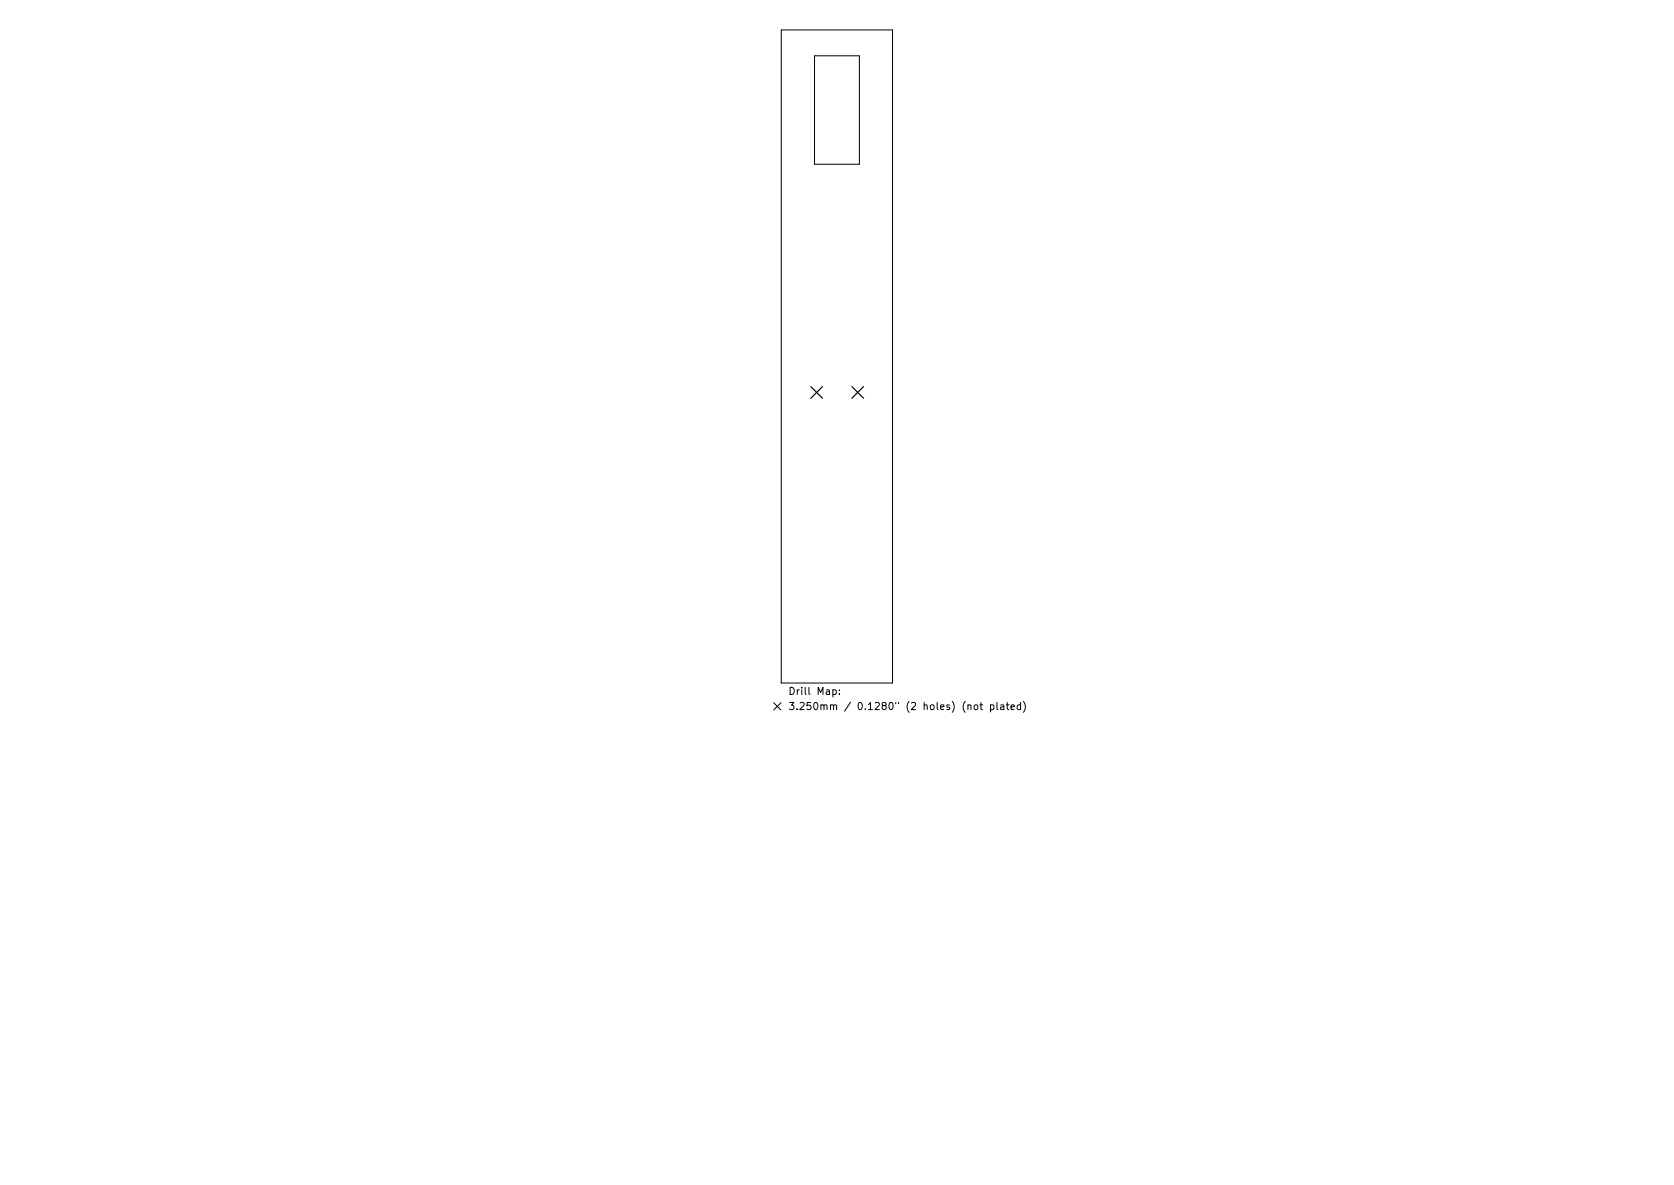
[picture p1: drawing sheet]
<svg xmlns="http://www.w3.org/2000/svg" width="297mm" height="210mm" viewBox="0 0 297 210" stroke-linecap="round" stroke-linejoin="round" font-family="sans-serif">
<defs><g id="words">
<g font-size="1.8">
<text x="139.8" y="123.3">Drill Map:</text>
<text x="139.8" y="126">3.250mm / 0.1280&quot; (2 holes) (not plated)</text>
</g>
</g></defs>
<g fill="none" stroke="#000" stroke-width=".18">
<path d="M138.6 5.3h19.8v115.9h-19.8zM144.5 9.9h8v19.2h-8zM137.3 124.7l1.3 1.3M138.6 124.7l-1.3 1.3M147.8 122.4h.4l.2 .2-.1 .6h-.5M148.9 123.1v.1M148.9 122.4v.2M171.8 125.2l.1-.1h.3l.1 .8M172.9 125.2l.2-.1 .4 .1v.5l-.1 .1-.3 .1-.2-.1zM173.9 125.1h.5M174.1 124.6v1.1l.3 .2M175.8 125.1h.3l.3 .2-.2 .5h-.4"/>
<path d="M175.8 125.1v1.2M176.9 124.6v1.1l.2 .2M177.6 125.1h.5v.8M178.1 125.4h-.4l-.2 .2 .2 .3 .4-.1M178.5 125.1h.5M178.7 124.6v1.1l.3 .2M179.4 125.5l.6-.1-.1-.3h-.3l-.2 .1 .1 .6h.4M181.1 125.1h-.4l-.2 .2 .1 .5h.5M181.1 124.6v1.3M181.6 124.5a1.46 1.46 0 0 1 0 1.9"/>
</g>
<path d="M143.9 68.6l2 2.1M145.9 68.6l-2 2.1M151.2 68.6l2 2.1M153.2 68.6l-2 2.1" fill="none" stroke="#000" stroke-width=".21"/>
<use href="#words"/>
</svg>
